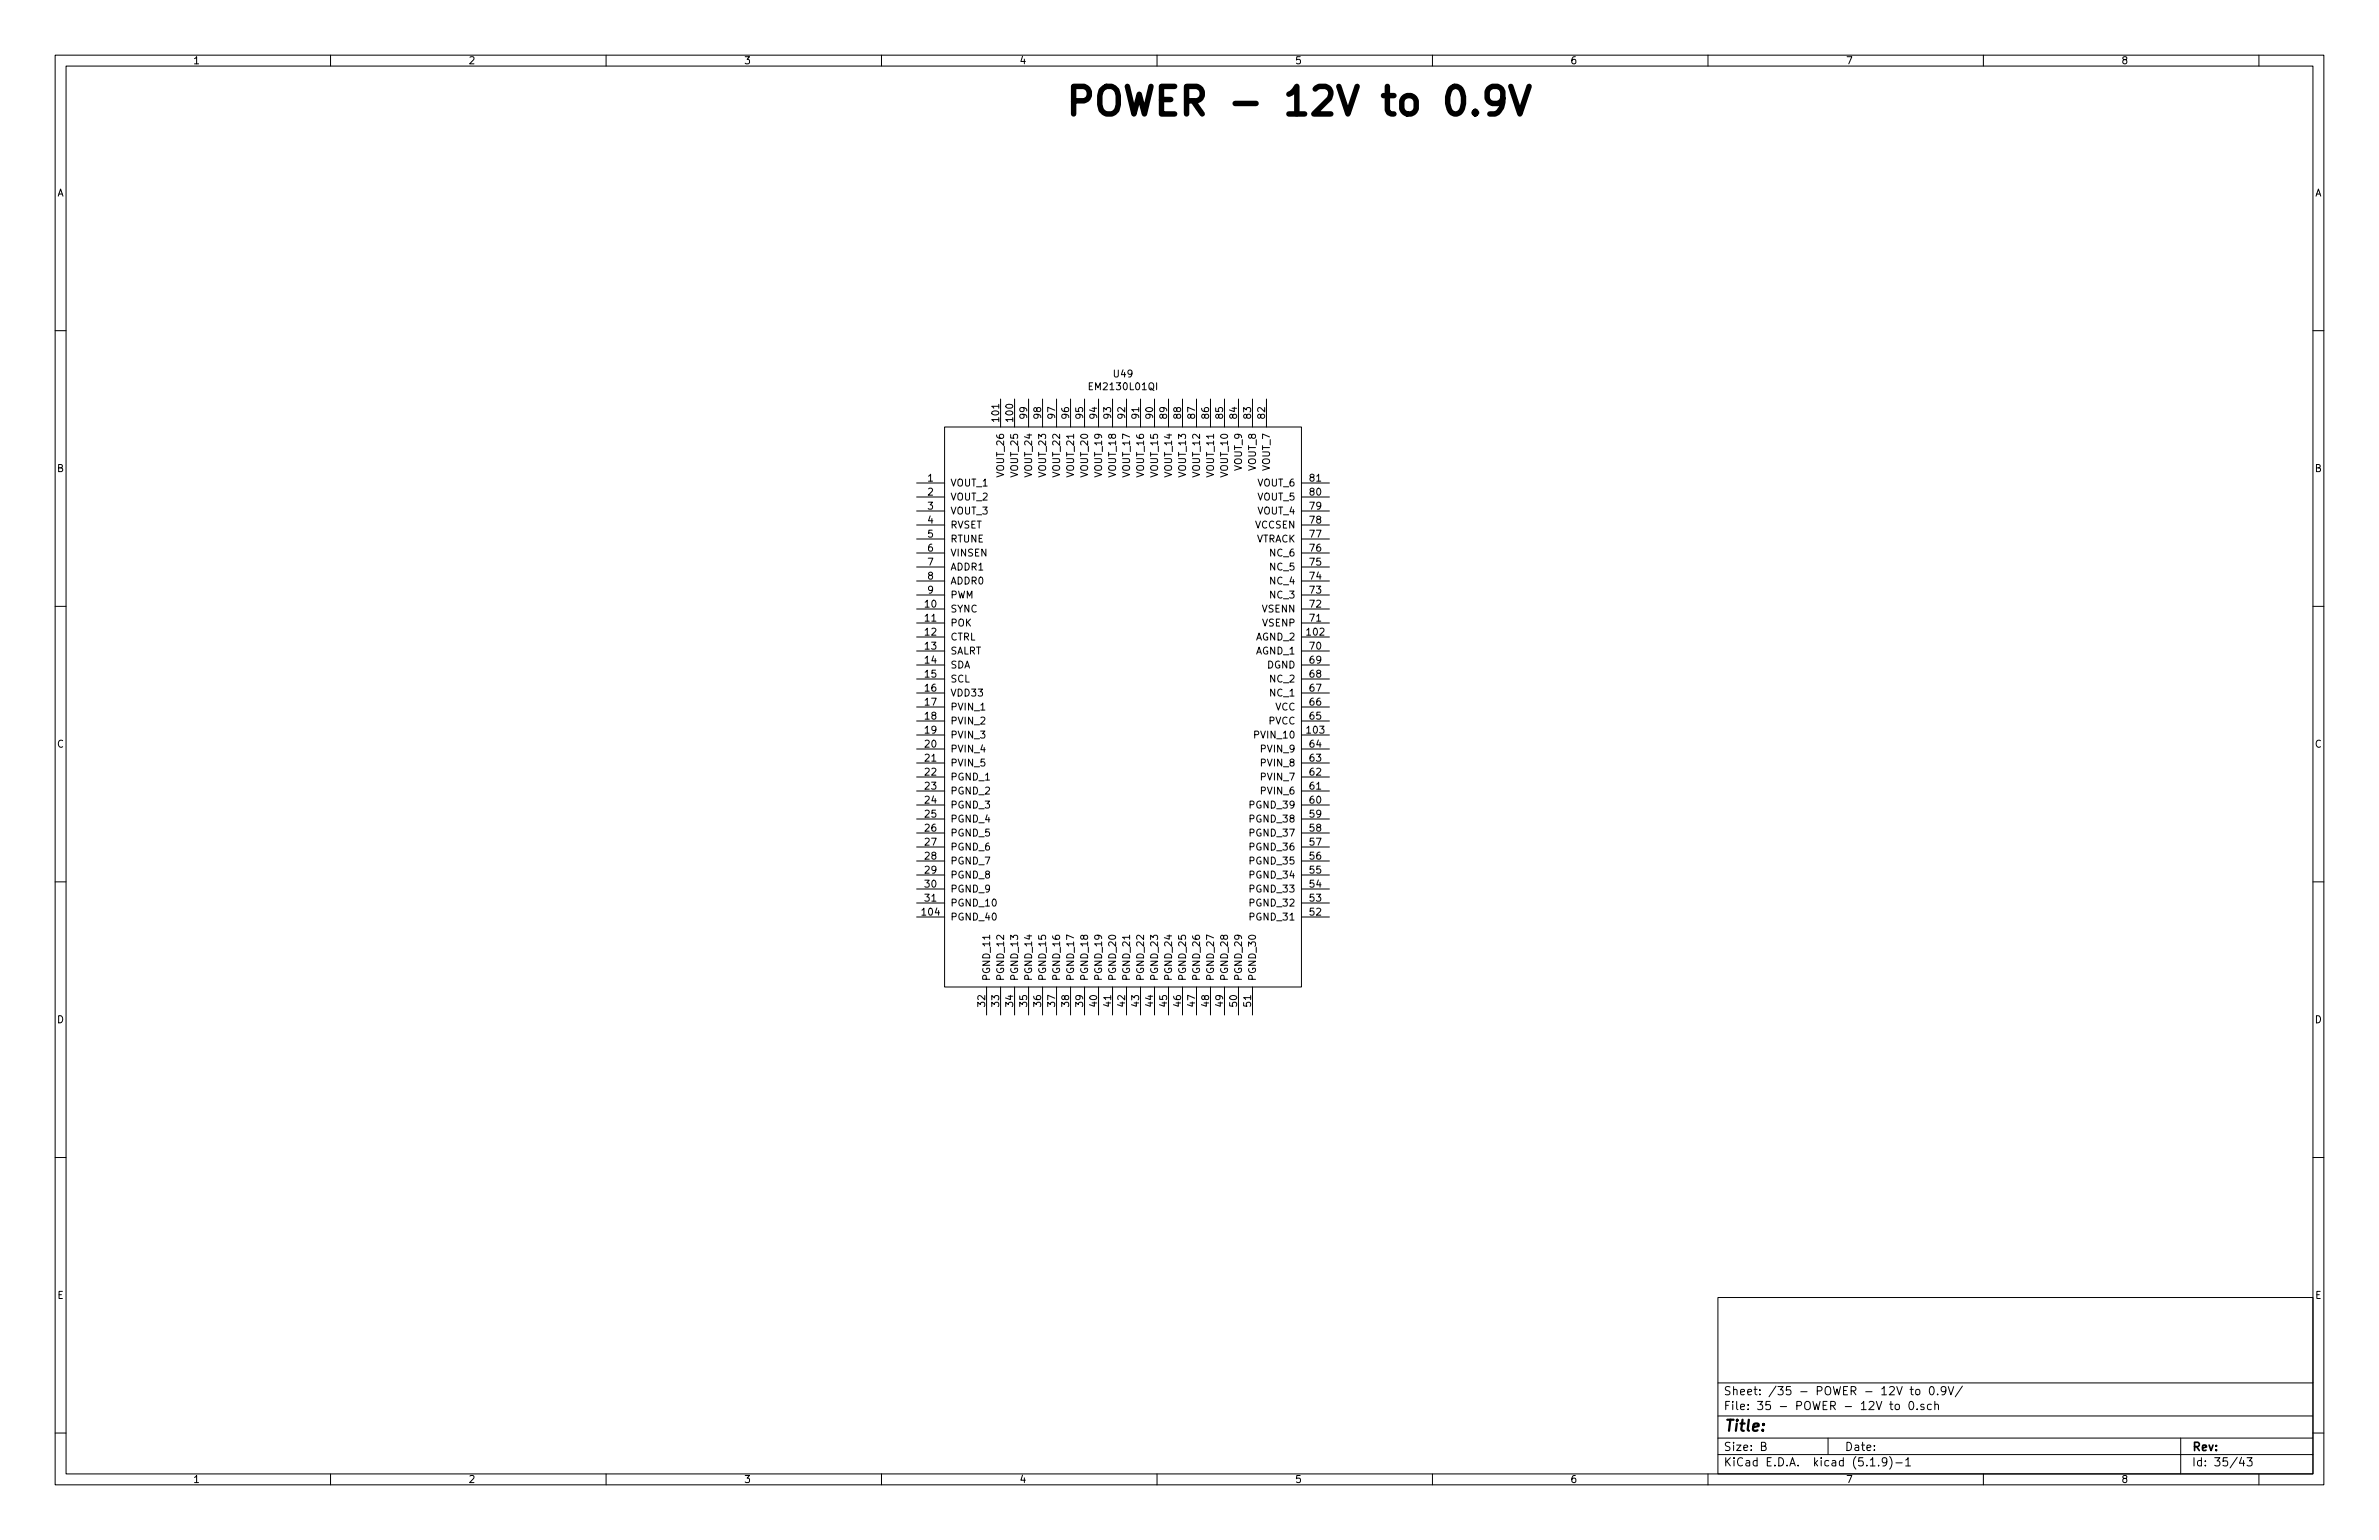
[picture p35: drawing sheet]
<svg xmlns="http://www.w3.org/2000/svg" width="432mm" height="279mm" viewBox="0 0 432 279" stroke-linecap="round" stroke-linejoin="round" font-family="sans-serif">
<defs><g id="words">
<text font-size="7" x="193" y="20.9">POWER - 12V to 0.9V</text>
<text font-size="2.8" x="312.8" y="259.7">Title:</text>
<g font-size="2.1">
<text x="312.8" y="255.8">File: 35 - POWER - 12V to 0.sch</text>
<text x="312.8" y="253.1">Sheet: /35 - POWER - 12V to 0.9V/</text>
<text x="312.8" y="263.2">Size: B</text>
<text x="334.8" y="263.2">Date:</text>
<text x="397.8" y="263.2">Rev:</text>
<text x="312.8" y="266">KiCad E.D.A. kicad (5.1.9)-1</text>
<text x="397.8" y="266">Id: 35/43</text>
</g>
<g font-size="1.8">
<text x="35" y="11.6">1</text>
<text x="85" y="11.6">2</text>
<text x="135" y="11.6">3</text>
<text x="185" y="11.6">4</text>
<text x="235" y="11.6">5</text>
<text x="285" y="11.6">6</text>
<text x="335" y="11.6">7</text>
<text x="385" y="11.6">8</text>
<text x="10.4" y="35.6">A</text>
<text x="420.2" y="35.6">A</text>
<text x="198.1" y="70.8">EM2130L01QI</text>
<text x="202.2" y="68.5">U49</text>
<text x="181.4" y="76.4" transform="rotate(-90 181.4 76.4)">101</text>
<text x="183.9" y="76.4" transform="rotate(-90 183.9 76.4)">100</text>
<text x="186.4" y="75.9" transform="rotate(-90 186.4 75.9)">99</text>
<text x="189" y="75.9" transform="rotate(-90 189 75.9)">98</text>
<text x="191.5" y="75.9" transform="rotate(-90 191.5 75.9)">97</text>
<text x="194.1" y="75.9" transform="rotate(-90 194.1 75.9)">96</text>
<text x="196.6" y="75.9" transform="rotate(-90 196.6 75.9)">95</text>
<text x="199.1" y="75.9" transform="rotate(-90 199.1 75.9)">94</text>
<text x="201.7" y="75.9" transform="rotate(-90 201.7 75.9)">93</text>
<text x="204.2" y="75.9" transform="rotate(-90 204.2 75.9)">92</text>
<text x="206.8" y="75.9" transform="rotate(-90 206.8 75.9)">91</text>
<text x="209.3" y="75.9" transform="rotate(-90 209.3 75.9)">90</text>
<text x="211.8" y="75.9" transform="rotate(-90 211.8 75.9)">89</text>
<text x="214.4" y="75.9" transform="rotate(-90 214.4 75.9)">88</text>
<text x="216.9" y="75.9" transform="rotate(-90 216.9 75.9)">87</text>
<text x="219.5" y="75.9" transform="rotate(-90 219.5 75.9)">86</text>
<text x="222" y="75.9" transform="rotate(-90 222 75.9)">85</text>
<text x="224.5" y="75.9" transform="rotate(-90 224.5 75.9)">84</text>
<text x="227.1" y="75.9" transform="rotate(-90 227.1 75.9)">83</text>
<text x="229.6" y="75.9" transform="rotate(-90 229.6 75.9)">82</text>
<text x="10.4" y="85.6">B</text>
<text x="168.4" y="87.4">1</text>
<text x="168.4" y="89.9">2</text>
<text x="172.5" y="88.3">VOUT_1</text>
<text x="182.2" y="86.4" transform="rotate(-90 182.2 86.4)">VOUT_26</text>
<text x="184.8" y="86.4" transform="rotate(-90 184.8 86.4)">VOUT_25</text>
<text x="187.3" y="86.4" transform="rotate(-90 187.3 86.4)">VOUT_24</text>
<text x="189.9" y="86.4" transform="rotate(-90 189.9 86.4)">VOUT_23</text>
<text x="192.4" y="86.4" transform="rotate(-90 192.4 86.4)">VOUT_22</text>
<text x="194.9" y="86.4" transform="rotate(-90 194.9 86.4)">VOUT_21</text>
<text x="197.5" y="86.4" transform="rotate(-90 197.5 86.4)">VOUT_20</text>
<text x="200" y="86.4" transform="rotate(-90 200 86.4)">VOUT_19</text>
<text x="202.6" y="86.4" transform="rotate(-90 202.6 86.4)">VOUT_18</text>
<text x="205.1" y="86.4" transform="rotate(-90 205.1 86.4)">VOUT_17</text>
<text x="207.6" y="86.4" transform="rotate(-90 207.6 86.4)">VOUT_16</text>
<text x="210.2" y="86.4" transform="rotate(-90 210.2 86.4)">VOUT_15</text>
<text x="212.7" y="86.4" transform="rotate(-90 212.7 86.4)">VOUT_14</text>
<text x="215.3" y="86.4" transform="rotate(-90 215.3 86.4)">VOUT_13</text>
<text x="217.8" y="86.4" transform="rotate(-90 217.8 86.4)">VOUT_12</text>
<text x="220.3" y="86.4" transform="rotate(-90 220.3 86.4)">VOUT_11</text>
<text x="222.9" y="86.4" transform="rotate(-90 222.9 86.4)">VOUT_10</text>
<text x="225.4" y="85.4" transform="rotate(-90 225.4 85.4)">VOUT_9</text>
<text x="228" y="85.4" transform="rotate(-90 228 85.4)">VOUT_8</text>
<text x="228.3" y="88.3">VOUT_6</text>
<text x="230.5" y="85.4" transform="rotate(-90 230.5 85.4)">VOUT_7</text>
<text x="237.8" y="89.9">80</text>
<text x="237.8" y="87.4">81</text>
<text x="420.2" y="85.6">B</text>
<text x="168.4" y="92.5">3</text>
<text x="168.4" y="95">4</text>
<text x="172.5" y="90.8">VOUT_2</text>
<text x="172.5" y="93.3">VOUT_3</text>
<text x="172.5" y="95.9">RVSET</text>
<text x="227.8" y="95.9">VCCSEN</text>
<text x="228.3" y="93.3">VOUT_4</text>
<text x="228.3" y="90.8">VOUT_5</text>
<text x="237.8" y="95">78</text>
<text x="237.8" y="92.5">79</text>
<text x="168.4" y="97.5">5</text>
<text x="168.4" y="100.1">6</text>
<text x="172.5" y="98.4">RTUNE</text>
<text x="172.5" y="101">VINSEN</text>
<text x="227.8" y="98.4">VTRACK</text>
<text x="230.7" y="101">NC_6</text>
<text x="237.8" y="100.1">76</text>
<text x="237.8" y="97.5">77</text>
<text x="168.4" y="102.6">7</text>
<text x="168.4" y="105.2">8</text>
<text x="168.4" y="107.7">9</text>
<text x="172.5" y="103.5">ADDR1</text>
<text x="172.5" y="106">ADDR0</text>
<text x="230.7" y="106">NC_4</text>
<text x="230.7" y="103.5">NC_5</text>
<text x="237.8" y="107.7">73</text>
<text x="237.8" y="105.2">74</text>
<text x="237.8" y="102.6">75</text>
<text x="167.9" y="110.2">10</text>
<text x="167.9" y="112.8">11</text>
<text x="172.5" y="111.1">SYNC</text>
<text x="172.5" y="113.7">POK</text>
<text x="172.5" y="108.6">PWM</text>
<text x="229.1" y="111.1">VSENN</text>
<text x="229.2" y="113.7">VSENP</text>
<text x="230.7" y="108.6">NC_3</text>
<text x="237.8" y="112.8">71</text>
<text x="237.8" y="110.2">72</text>
<text x="167.9" y="115.3">12</text>
<text x="167.9" y="117.9">13</text>
<text x="172.5" y="116.2">CTRL</text>
<text x="172.5" y="118.7">SALRT</text>
<text x="228" y="116.2">AGND_2</text>
<text x="228" y="118.7">AGND_1</text>
<text x="237.3" y="115.3">102</text>
<text x="237.8" y="117.9">70</text>
<text x="167.9" y="120.4">14</text>
<text x="167.9" y="122.9">15</text>
<text x="167.9" y="125.5">16</text>
<text x="172.5" y="121.3">SDA</text>
<text x="172.5" y="123.8">SCL</text>
<text x="230" y="121.3">DGND</text>
<text x="230.7" y="123.8">NC_2</text>
<text x="237.8" y="125.5">67</text>
<text x="237.8" y="122.9">68</text>
<text x="237.8" y="120.4">69</text>
<text x="167.9" y="128">17</text>
<text x="167.9" y="130.6">18</text>
<text x="172.5" y="126.4">VDD33</text>
<text x="172.5" y="128.9">PVIN_1</text>
<text x="172.5" y="131.4">PVIN_2</text>
<text x="230.3" y="131.4">PVCC</text>
<text x="230.7" y="126.4">NC_1</text>
<text x="231.5" y="128.9">VCC</text>
<text x="237.8" y="130.6">65</text>
<text x="237.8" y="128">66</text>
<text x="10.4" y="135.6">C</text>
<text x="167.9" y="133.1">19</text>
<text x="167.9" y="135.6">20</text>
<text x="172.5" y="134">PVIN_3</text>
<text x="172.5" y="136.5">PVIN_4</text>
<text x="228.1" y="134">PVIN_10</text>
<text x="229.1" y="136.5">PVIN_9</text>
<text x="237.3" y="133.1">103</text>
<text x="237.8" y="135.6">64</text>
<text x="420.2" y="135.6">C</text>
<text x="167.9" y="138.2">21</text>
<text x="167.9" y="140.7">22</text>
<text x="167.9" y="143.3">23</text>
<text x="172.5" y="139.1">PVIN_5</text>
<text x="172.5" y="141.6">PGND_1</text>
<text x="229.1" y="141.6">PVIN_7</text>
<text x="229.1" y="139.1">PVIN_8</text>
<text x="237.8" y="143.3">61</text>
<text x="237.8" y="140.7">62</text>
<text x="237.8" y="138.2">63</text>
<text x="167.9" y="145.8">24</text>
<text x="167.9" y="148.3">25</text>
<text x="172.5" y="144.1">PGND_2</text>
<text x="172.5" y="146.7">PGND_3</text>
<text x="172.5" y="149.2">PGND_4</text>
<text x="227.2" y="149.2">PGND_38</text>
<text x="227.2" y="146.7">PGND_39</text>
<text x="229.1" y="144.1">PVIN_6</text>
<text x="237.8" y="148.3">59</text>
<text x="237.8" y="145.8">60</text>
<text x="167.9" y="150.9">26</text>
<text x="167.9" y="153.4">27</text>
<text x="167.9" y="156">28</text>
<text x="172.5" y="151.8">PGND_5</text>
<text x="172.5" y="154.3">PGND_6</text>
<text x="227.2" y="154.3">PGND_36</text>
<text x="227.2" y="151.8">PGND_37</text>
<text x="237.8" y="156">56</text>
<text x="237.8" y="153.4">57</text>
<text x="237.8" y="150.9">58</text>
<text x="167.9" y="158.5">29</text>
<text x="167.9" y="161">30</text>
<text x="172.5" y="156.8">PGND_7</text>
<text x="172.5" y="159.4">PGND_8</text>
<text x="172.5" y="161.9">PGND_9</text>
<text x="227.2" y="161.9">PGND_33</text>
<text x="227.2" y="159.4">PGND_34</text>
<text x="227.2" y="156.8">PGND_35</text>
<text x="237.8" y="161">54</text>
<text x="237.8" y="158.5">55</text>
<text x="167.4" y="166.1">104</text>
<text x="167.9" y="163.6">31</text>
<text x="172.5" y="167">PGND_40</text>
<text x="172.5" y="164.5">PGND_10</text>
<text x="227.2" y="167">PGND_31</text>
<text x="227.2" y="164.5">PGND_32</text>
<text x="237.8" y="166.1">52</text>
<text x="237.8" y="163.6">53</text>
<text x="179.7" y="178.1" transform="rotate(-90 179.7 178.1)">PGND_11</text>
<text x="182.2" y="178.1" transform="rotate(-90 182.2 178.1)">PGND_12</text>
<text x="184.8" y="178.1" transform="rotate(-90 184.8 178.1)">PGND_13</text>
<text x="187.3" y="178.1" transform="rotate(-90 187.3 178.1)">PGND_14</text>
<text x="189.9" y="178.1" transform="rotate(-90 189.9 178.1)">PGND_15</text>
<text x="192.4" y="178.1" transform="rotate(-90 192.4 178.1)">PGND_16</text>
<text x="194.9" y="178.1" transform="rotate(-90 194.9 178.1)">PGND_17</text>
<text x="197.5" y="178.1" transform="rotate(-90 197.5 178.1)">PGND_18</text>
<text x="200" y="178.1" transform="rotate(-90 200 178.1)">PGND_19</text>
<text x="202.6" y="178.1" transform="rotate(-90 202.6 178.1)">PGND_20</text>
<text x="205.1" y="178.1" transform="rotate(-90 205.1 178.1)">PGND_21</text>
<text x="207.6" y="178.1" transform="rotate(-90 207.6 178.1)">PGND_22</text>
<text x="210.2" y="178.1" transform="rotate(-90 210.2 178.1)">PGND_23</text>
<text x="212.7" y="178.1" transform="rotate(-90 212.7 178.1)">PGND_24</text>
<text x="215.3" y="178.1" transform="rotate(-90 215.3 178.1)">PGND_25</text>
<text x="217.8" y="178.1" transform="rotate(-90 217.8 178.1)">PGND_26</text>
<text x="220.3" y="178.1" transform="rotate(-90 220.3 178.1)">PGND_27</text>
<text x="222.9" y="178.1" transform="rotate(-90 222.9 178.1)">PGND_28</text>
<text x="225.4" y="178.1" transform="rotate(-90 225.4 178.1)">PGND_29</text>
<text x="228" y="178.1" transform="rotate(-90 228 178.1)">PGND_30</text>
<text x="10.4" y="185.6">D</text>
<text x="178.8" y="182.6" transform="rotate(-90 178.8 182.6)">32</text>
<text x="181.4" y="182.6" transform="rotate(-90 181.4 182.6)">33</text>
<text x="183.9" y="182.6" transform="rotate(-90 183.9 182.6)">34</text>
<text x="186.4" y="182.6" transform="rotate(-90 186.4 182.6)">35</text>
<text x="189" y="182.6" transform="rotate(-90 189 182.6)">36</text>
<text x="191.5" y="182.6" transform="rotate(-90 191.5 182.6)">37</text>
<text x="194.1" y="182.6" transform="rotate(-90 194.1 182.6)">38</text>
<text x="196.6" y="182.6" transform="rotate(-90 196.6 182.6)">39</text>
<text x="199.1" y="182.6" transform="rotate(-90 199.1 182.6)">40</text>
<text x="201.7" y="182.6" transform="rotate(-90 201.7 182.6)">41</text>
<text x="204.2" y="182.6" transform="rotate(-90 204.2 182.6)">42</text>
<text x="206.8" y="182.6" transform="rotate(-90 206.8 182.6)">43</text>
<text x="209.3" y="182.6" transform="rotate(-90 209.3 182.6)">44</text>
<text x="211.8" y="182.6" transform="rotate(-90 211.8 182.6)">45</text>
<text x="214.4" y="182.6" transform="rotate(-90 214.4 182.6)">46</text>
<text x="216.9" y="182.6" transform="rotate(-90 216.9 182.6)">47</text>
<text x="219.5" y="182.6" transform="rotate(-90 219.5 182.6)">48</text>
<text x="222" y="182.6" transform="rotate(-90 222 182.6)">49</text>
<text x="224.5" y="182.6" transform="rotate(-90 224.5 182.6)">50</text>
<text x="227.1" y="182.6" transform="rotate(-90 227.1 182.6)">51</text>
<text x="420.2" y="185.6">D</text>
<text x="10.4" y="235.6">E</text>
<text x="420.2" y="235.6">E</text>
<text x="35" y="269">1</text>
<text x="85" y="269">2</text>
<text x="135" y="269">3</text>
<text x="185" y="269">4</text>
<text x="235" y="269">5</text>
<text x="285" y="269">6</text>
<text x="335" y="269">7</text>
<text x="385" y="269">8</text>
</g>
</g></defs>
<g fill="none" stroke="#000" stroke-width=".18">
<path d="M10 10h411.8v259.4h-411.8zM12 12h407.8v255.4h-407.8zM60 10v2M110 10v2M160 10v2M210 10v2M260 10v2M310 10v2M360 10v2M410 10v2M10 60h2M419.8 60h2"/>
<path d="M171.4 77.5h64.8v101.6h-64.8zM181.6 72.4v5.1M184.1 72.4v5.1M186.7 72.4v5.1M189.2 72.4v5.1M191.8 72.4v5.1M194.3 72.4v5.1M196.8 72.4v5.1M199.4 72.4v5.1M201.9 72.4v5.1M204.5 72.4v5.1M207 72.4v5.1"/>
<path d="M209.5 72.4v5.1M212.1 72.4v5.1M214.6 72.4v5.1M217.2 72.4v5.1M219.7 72.4v5.1M222.2 72.4v5.1M224.8 72.4v5.1M227.3 72.4v5.1M229.9 72.4v5.1M166.4 87.6h5M166.4 90.2h5M166.4 92.7h5"/>
<path d="M166.4 95.3h5M166.4 97.8h5M236.2 87.6h5.1M236.2 90.2h5.1M236.2 92.7h5.1M236.2 95.3h5.1M236.2 97.8h5.1M10 110h2M166.4 110.5h5M166.4 115.6h5M166.4 113h5M166.4 118.1h5"/>
<path d="M166.4 100.3h5M166.4 102.9h5M166.4 108h5M166.4 105.4h5M236.2 110.5h5.1M236.2 115.6h5.1M236.2 113h5.1M236.2 118.1h5.1M236.2 100.3h5.1M236.2 102.9h5.1M236.2 108h5.1M236.2 105.4h5.1"/>
<path d="M419.8 110h2M166.4 133.4h5M166.4 120.7h5M166.4 123.2h5M166.4 125.7h5M166.4 128.3h5M166.4 130.8h5M166.4 135.9h5M166.4 138.4h5M236.2 133.4h5.1M236.2 120.7h5.1M236.2 123.2h5.1"/>
<path d="M236.2 125.7h5.1M236.2 128.3h5.1M236.2 130.8h5.1M236.2 135.9h5.1M236.2 138.4h5.1M10 160h2M166.4 141h5M166.4 143.5h5M166.4 146.1h5M166.4 148.6h5M166.4 151.1h5M166.4 153.7h5"/>
<path d="M166.4 156.2h5M166.4 158.8h5M236.2 141h5.1M236.2 143.5h5.1M236.2 146.1h5.1M236.2 148.6h5.1M236.2 151.1h5.1M236.2 153.7h5.1M236.2 156.2h5.1M236.2 158.8h5.1M419.8 160h2M166.4 166.4h5"/>
<path d="M166.4 161.3h5M166.4 163.8h5M179.1 179.1v5.1M179.6 169.7v.7M181.6 179.1v5.1M184.1 179.1v5.1M186.7 179.1v5.1M189.2 179.1v5.1M191.8 179.1v5.1M194.3 179.1v5.1M196.8 179.1v5.1M199.4 179.1v5.1"/>
<path d="M201.9 179.1v5.1M204.5 179.1v5.1M205 169.7v.7M207 179.1v5.1M209.5 179.1v5.1M212.1 179.1v5.1M214.6 179.1v5.1M217.2 179.1v5.1M219.7 179.1v5.1M222.2 179.1v5.1M224.8 179.1v5.1M227.3 179.1v5.1"/>
<path d="M236.2 166.4h5.1M236.2 161.3h5.1M236.2 163.8h5.1M10 210h2M419.8 210h2M311.8 235.4h108v32h-108zM10 260h2M311.8 256.9h108M311.8 250.9h108M343 254.8h.6M343.2 254.3v1.2l.4 .3M344 254.9l.3-.1 .4 .1v.7l-.2 .2-.5-.2z"/>
<path d="M346.6 254.4l.2-.1a.8 .8 0 0 1 .6 .7 .8 .8 0 0 1-.6 .8l-.2-.2-.1-.4zM346.7 252.1h.6M346.9 251.6v1.3l.4 .2M347.8 252.2l.2-.1 .4 .1v.7l-.2 .2-.4-.2zM348 255.6v.2M349.2 254.8a.37 .37 0 0 0-.6 .2l.1 .2 .5 .1v.2l-.2 .3-.4-.1M350.4 251.6h.1a.8 .8 0 0 1 .6 .7 .8 .8 0 0 1-.6 .8 1 1 0 0 1-.1-1.5zM350.5 254.8h-.4l-.3 .2 .2 .7h.5M351.2 254.9l.1-.1a.37 .37 0 0 1 .5 .2v.8M351.2 254.3v1.5M351.7 252.9v.2M353.2 252.2l-.3 .3h-.3l-.3-.3v-.4l.2-.2h.4l.2 .1a1.19 1.19 0 0 1-.2 1.3l-.4 .1"/>
<path d="M353.6 251.6l.5 1.5 .5-1.5M356.2 251.5l-1.3 1.9M419.8 260h2M60 267.4v2M110 267.4v2M160 267.4v2M210 267.4v2M260 267.4v2M310 267.4v2M311.8 263.9h108M311.8 260.9h108M319.7 262.4l.7-.1 .1-.2-.1-.4h-.7v1.5h.6l.3-.3a.41 .41 0 0 0-.4-.5"/>
<path d="M331.8 260.9v3M339.5 266h.8M341 265.8v.2M342.5 265.1l-.3 .3-.4-.1-.2-.2 .2-.6h.4l.2 .1a1.27 1.27 0 0 1-.2 1.3l-.4 .1M343 264.3a1.71 1.71 0 0 1 0 2.2M344.1 265.4h1.2M345.9 264.9l.4-.4v1.5M345.9 266h.9M360 267.4v2M395.8 260.9v6.5M406.9 264.4l-.4 1.1h.9M407.2 265v1"/>
<path d="M407.8 264.5h1l-.5 .5 .4 .2v.6l-.2 .2-.7-.2M410 267.4v2"/>
</g>
<path d="M263.2 16.2a1.2 1.2 0 0 1 1.3-.5 1.2 1.2 0 0 1 .9 .9 3.9 3.9 0 0 1-.5 3.8 1.19 1.19 0 0 1-1.9-.7 4.2 4.2 0 0 1 .2-3.5zM272.8 17.8l-.5 .7-.5 .3h-.9l-.7-.5-.3-.5v-1.2l.5-.7 .5-.2h.9l.7 .5a4.1 4.1 0 0 1-.7 4.2l-.5 .3h-.9M274.2 15.7l1.7 5 1.6-5M267.8 20.2l.2 .2-.2 .3-.3-.3 .3-.2v.5" fill="none" stroke="#000" stroke-width=".99"/>
<use href="#words"/>
</svg>
